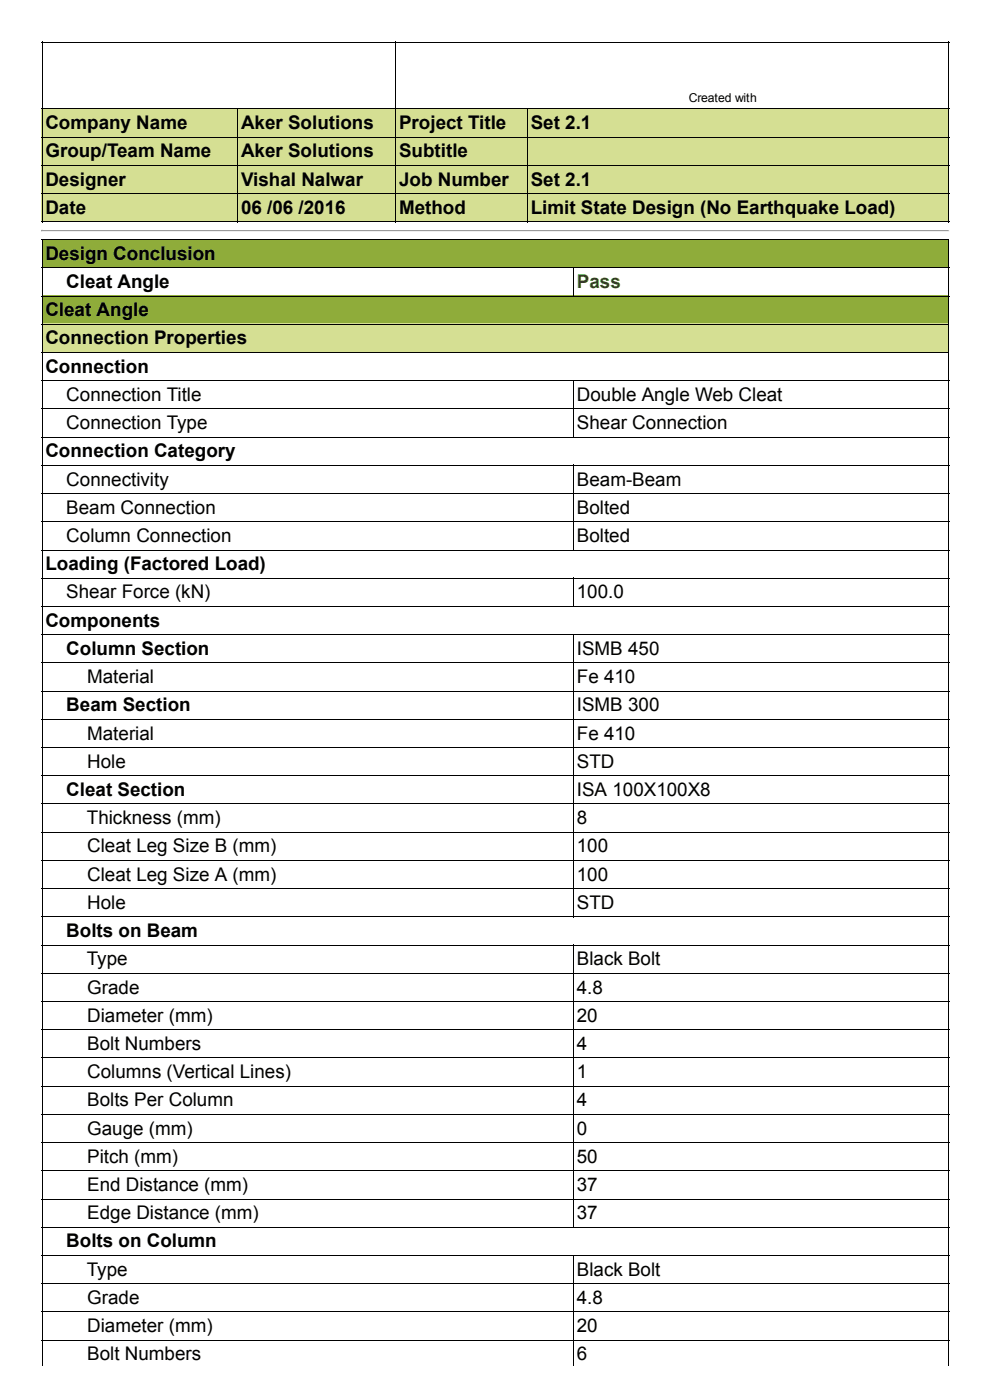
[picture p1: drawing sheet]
<svg xmlns="http://www.w3.org/2000/svg" width="297mm" height="420mm" viewBox="0 0 297 420" stroke-linecap="round" stroke-linejoin="round" font-family="sans-serif">
<defs><g id="words">
<g font-size="5.6">
<text x="13.6" y="38.7">Company Name</text>
<text x="72.3" y="38.7">Aker Solutions</text>
<text x="119.8" y="38.7">Project Title</text>
<text x="159.3" y="38.7">Set 2.1</text>
<text x="13.6" y="47.2">Group/Team Name</text>
<text x="72.3" y="47.2">Aker Solutions</text>
<text x="119.8" y="47.2">Subtitle</text>
<text x="13.6" y="55.7">Designer</text>
<text x="72.3" y="55.7">Vishal Nalwar</text>
<text x="119.8" y="55.7">Job Number</text>
<text x="159.3" y="55.7">Set 2.1</text>
<text x="13.6" y="64.1">Date</text>
<text x="72.3" y="64.1">06 /06 /2016</text>
<text x="119.8" y="64.1">Method</text>
<text x="159.3" y="64.1">Limit State Design (No Earthquake Load)</text>
<text x="13.6" y="78">Design Conclusion</text>
<text x="19.9" y="86.4">Cleat Angle</text>
<text x="13.6" y="94.9">Cleat Angle</text>
<text x="13.6" y="103.4">Connection Properties</text>
<text x="13.6" y="111.9">Connection</text>
<text x="19.9" y="120.3">Connection Title</text>
<text x="173.1" y="120.3">Double Angle Web Cleat</text>
<text x="19.9" y="128.8">Connection Type</text>
<text x="173.1" y="128.8">Shear Connection</text>
<text x="13.6" y="137.3">Connection Category</text>
<text x="19.9" y="145.7">Connectivity</text>
<text x="173.1" y="145.7">Beam­Beam</text>
<text x="19.9" y="154.2">Beam Connection</text>
<text x="173.1" y="154.2">Bolted</text>
<text x="19.9" y="162.7">Column Connection</text>
<text x="173.1" y="162.7">Bolted</text>
<text x="13.6" y="171.1">Loading (Factored Load)</text>
<text x="19.9" y="179.6">Shear Force (kN)</text>
<text x="173.1" y="179.6">100.0</text>
<text x="13.6" y="188.1">Components</text>
<text x="19.9" y="196.5">Column Section</text>
<text x="173.1" y="196.5">ISMB 450</text>
<text x="26.2" y="205">Material</text>
<text x="173.1" y="205">Fe 410</text>
<text x="19.9" y="213.5">Beam Section</text>
<text x="173.1" y="213.5">ISMB 300</text>
<text x="26.2" y="222">Material</text>
<text x="173.1" y="222">Fe 410</text>
<text x="26.2" y="230.4">Hole</text>
<text x="173.1" y="230.4">STD</text>
<text x="19.9" y="238.9">Cleat Section</text>
<text x="173.1" y="238.9">ISA 100X100X8</text>
<text x="26.1" y="247.4">Thickness (mm)</text>
<text x="173.1" y="247.4">8</text>
<text x="26.2" y="255.8">Cleat Leg Size B (mm)</text>
<text x="173.1" y="255.8">100</text>
<text x="26.2" y="264.3">Cleat Leg Size A (mm)</text>
<text x="173.1" y="264.3">100</text>
<text x="26.2" y="272.8">Hole</text>
<text x="173.1" y="272.8">STD</text>
<text x="19.9" y="281.2">Bolts on Beam</text>
<text x="26.1" y="289.7">Type</text>
<text x="173.1" y="289.7">Black Bolt</text>
<text x="26.2" y="298.2">Grade</text>
<text x="173.1" y="298.2">4.8</text>
<text x="26.2" y="306.6">Diameter (mm)</text>
<text x="173.1" y="306.6">20</text>
<text x="26.2" y="315.1">Bolt Numbers</text>
<text x="173.1" y="315.1">4</text>
<text x="26.2" y="323.6">Columns (Vertical Lines)</text>
<text x="173.1" y="323.6">1</text>
<text x="26.2" y="332">Bolts Per Column</text>
<text x="173.1" y="332">4</text>
<text x="26.2" y="340.5">Gauge (mm)</text>
<text x="173.1" y="340.5">0</text>
<text x="26.2" y="349">Pitch (mm)</text>
<text x="173.1" y="349">50</text>
<text x="26.2" y="357.5">End Distance (mm)</text>
<text x="173.1" y="357.5">37</text>
<text x="26.2" y="365.9">Edge Distance (mm)</text>
<text x="173.1" y="365.9">37</text>
<text x="19.9" y="374.4">Bolts on Column</text>
<text x="26.1" y="382.9">Type</text>
<text x="173.1" y="382.9">Black Bolt</text>
<text x="26.2" y="391.3">Grade</text>
<text x="173.1" y="391.3">4.8</text>
<text x="26.2" y="399.8">Diameter (mm)</text>
<text x="173.1" y="399.8">20</text>
<text x="26.2" y="408.3">Bolt Numbers</text>
<text x="173.1" y="408.3">6</text>
</g>
<text font-size="5.6" fill="#008000" x="173.1" y="86.4">Pass</text>
<text font-size="3.7" x="206.7" y="30.6">Created with</text>
</g></defs>
<g fill="#d5df93">
<path d="M12.5 32.5h58.7v8.5h-58.7z"/>
<path d="M71.2 32.5h47.4v8.5h-47.4z"/>
<path d="M118.6 32.5h39.6v8.5h-39.6z"/>
<path d="M158.2 32.5h126.4v8.5h-126.4z"/>
<path d="M12.5 41h58.7v8.5h-58.7z"/>
<path d="M71.2 41h47.4v8.5h-47.4z"/>
<path d="M118.6 41h39.6v8.5h-39.6z"/>
<path d="M158.2 41h126.4v8.5h-126.4z"/>
<path d="M12.5 49.5h58.7v8.4h-58.7z"/>
<path d="M71.2 49.5h47.4v8.4h-47.4z"/>
<path d="M118.6 49.5h39.6v8.4h-39.6z"/>
<path d="M158.2 49.5h126.4v8.4h-126.4z"/>
<path d="M12.5 57.9h58.7v8.5h-58.7z"/>
<path d="M71.2 57.9h47.4v8.5h-47.4z"/>
<path d="M118.6 57.9h39.6v8.5h-39.6z"/>
<path d="M158.2 57.9h126.4v8.5h-126.4z"/>
</g>
<path d="M12.5 12.6h272.4M12.6 12.5v54.2M118.8 12.5v54.2M284.8 12.5v54.2M12.5 32.7h272.4M71.3 32.5v34.2M158.3 32.5v34.2M12.5 58.1h272.4M12.5 49.6h272.4M12.5 41.1h272.4M12.5 66.5h272.4" fill="none" stroke="#000" stroke-width=".3"/>
<path d="M12.5 69.1h272.4" fill="none" stroke="#9a9a9a" stroke-width=".3"/>
<path d="M12.5 69.4h272.4" fill="none" stroke="#eee" stroke-width=".3"/>
<path d="M284.9 68.9v.6h-.3z" fill="#eee"/>
<path d="M12.5 68.9h.3l-.3 .6z" fill="#9a9a9a"/>
<g fill="#8fac3a">
<path d="M12.5 71.8h272.1v8.4h-272.1z"/>
<path d="M12.5 88.7h272.1v8.5h-272.1z"/>
</g>
<path d="M12.5 97.2h272.1v8.4h-272.1z" fill="#d5df93"/>
<g fill="none" stroke="#000" stroke-width=".3">
<path d="M12.5 71.9h272.4M12.6 71.8v337.9M284.8 71.8v337.9M12.5 97.3h272.4M12.5 88.8h272.4M12.5 80.4h272.4M172.1 80.2v8.8M12.5 114.3h272.4M12.5 105.8h272.4M172.1 114.1v17.2M12.5 139.7h272.4M12.5 131.2h272.4"/>
<path d="M12.5 122.7h272.4M172.1 139.5v25.7M12.5 156.6h272.4M12.5 148.1h272.4M12.5 173.5h272.4M12.5 165.1h272.4M172.1 173.4v8.7M12.5 198.9h272.4M12.5 190.5h272.4M12.5 182h272.4M172.1 190.3v85M12.5 215.9h272.4"/>
<path d="M12.5 207.4h272.4M12.5 232.8h272.4M12.5 224.4h272.4M12.5 258.2h272.4M12.5 249.8h272.4M12.5 241.3h272.4M12.5 275.2h272.4M12.5 266.7h272.4M12.5 292.1h272.4M12.5 283.6h272.4M172.1 283.5v85M12.5 317.5h272.4"/>
<path d="M12.5 309h272.4M12.5 300.6h272.4M12.5 334.4h272.4M12.5 326h272.4M12.5 359.9h272.4M12.5 351.4h272.4M12.5 342.9h272.4M12.5 376.8h272.4M12.5 368.3h272.4M172.1 376.6v33.1M12.5 393.7h272.4M12.5 385.3h272.4"/>
<path d="M12.5 402.2h272.4"/>
</g>
<use href="#words"/>
</svg>
